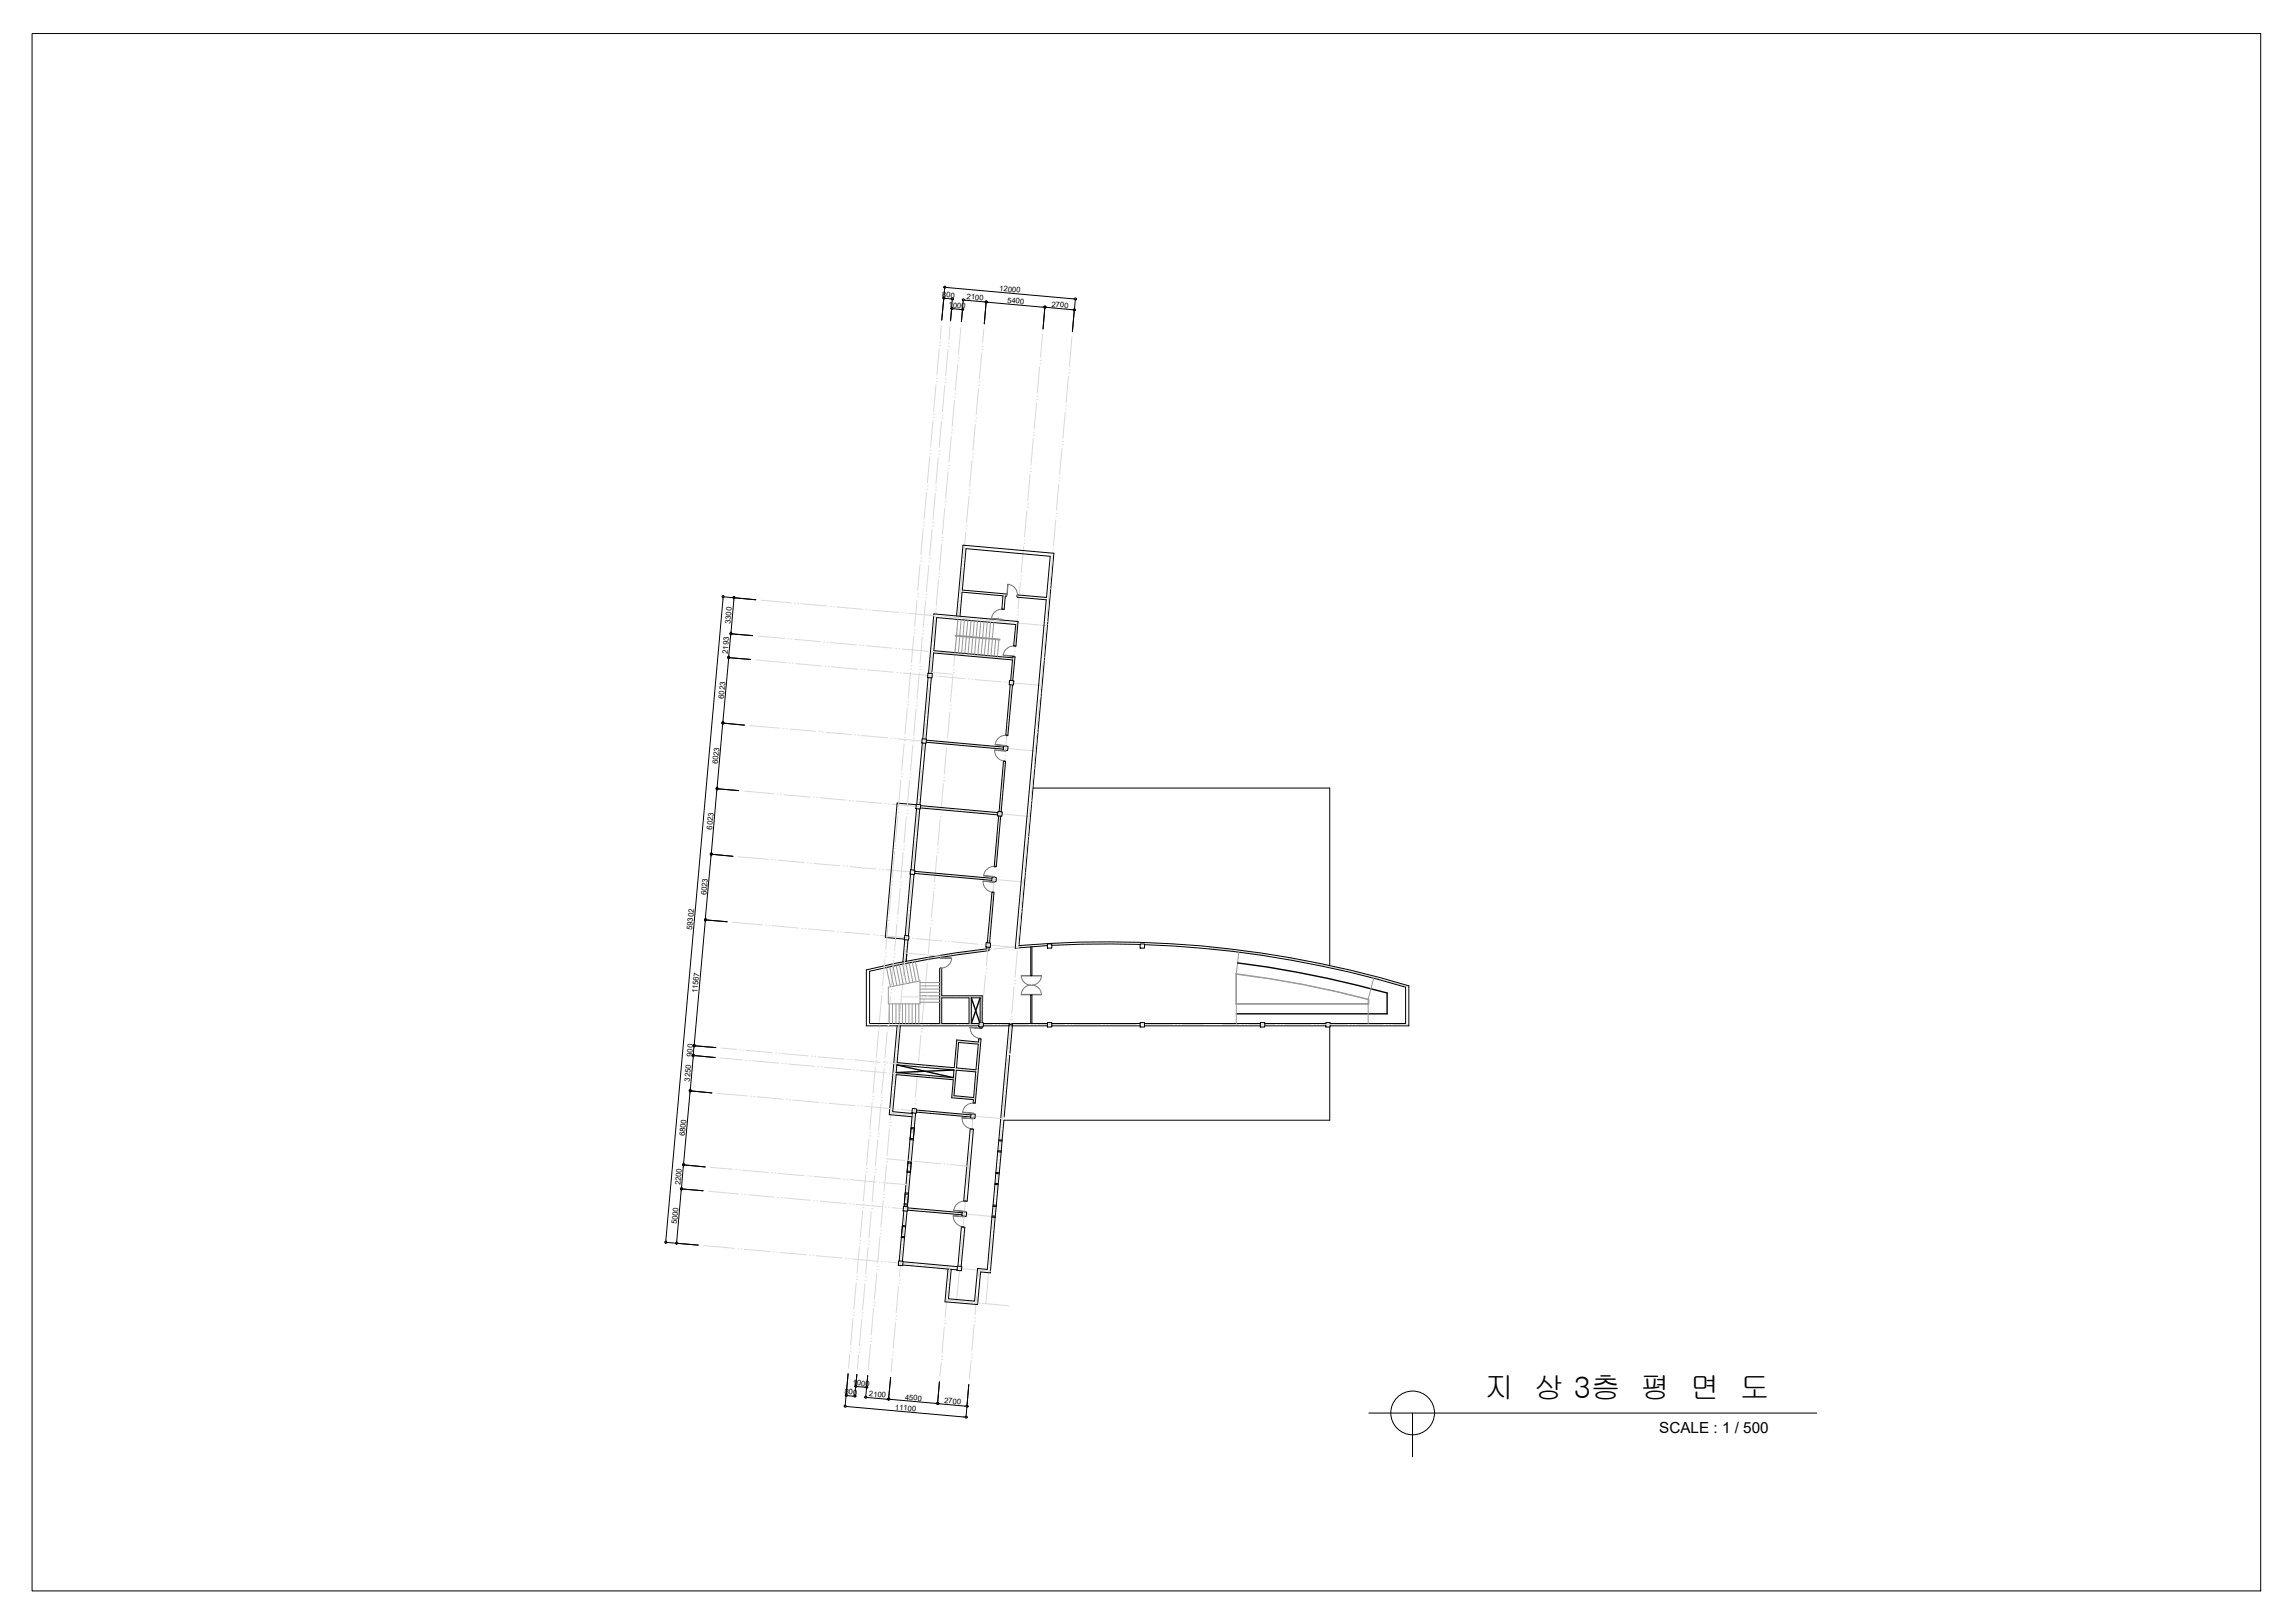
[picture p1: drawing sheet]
<svg xmlns="http://www.w3.org/2000/svg" width="420mm" height="297mm" viewBox="0 0 420 297" stroke-linecap="round" stroke-linejoin="round" font-family="sans-serif">
<defs><g id="words">
<text font-size="5.5" x="271.8" y="255.9">지 상 3층 평 면 도</text>
<text font-size="2.8" x="303.8" y="262.2">SCALE : 1 / 500</text>
<g font-size="1.4">
<text x="183" y="53.3" transform="rotate(5 183 53.3)">12000</text>
<text x="172.5" y="54.4" transform="rotate(4 172.5 54.4)">800</text>
<text x="173.6" y="56.2" transform="rotate(5 173.6 56.2)">1000</text>
<text x="176.9" y="54.7" transform="rotate(5 176.9 54.7)">2100</text>
<text x="184.4" y="55.4" transform="rotate(5 184.4 55.4)">5400</text>
<text x="192.5" y="56.1" transform="rotate(5 192.5 56.1)">2700</text>
<text x="133.3" y="119.7" transform="rotate(-85 133.3 119.7)">2193</text>
<text x="133.7" y="114.2" transform="rotate(-85 133.7 114.2)">3300</text>
<text x="132.5" y="127.9" transform="rotate(-85 132.5 127.9)">6023</text>
<text x="131.4" y="139.9" transform="rotate(-85 131.4 139.9)">6023</text>
<text x="130.4" y="151.8" transform="rotate(-85 130.4 151.8)">6023</text>
<text x="129.3" y="163.9" transform="rotate(-85 129.3 163.9)">6023</text>
<text x="126.7" y="170.2" transform="rotate(-85 126.7 170.2)">59302</text>
<text x="127.7" y="181.8" transform="rotate(-85 127.7 181.8)">11567</text>
<text x="126.3" y="198" transform="rotate(-85 126.3 198)">3250</text>
<text x="126.7" y="193.4" transform="rotate(-85 126.7 193.4)">900</text>
<text x="125.4" y="207.9" transform="rotate(-85 125.4 207.9)">6800</text>
<text x="124.6" y="216.9" transform="rotate(-85 124.6 216.9)">2200</text>
<text x="123.9" y="224.1" transform="rotate(-85 123.9 224.1)">5000</text>
<text x="154.6" y="255.1" transform="rotate(5 154.6 255.1)">800</text>
<text x="156.1" y="253.4" transform="rotate(5 156.1 253.4)">1000</text>
<text x="159.1" y="255.6" transform="rotate(5 159.1 255.6)">2100</text>
<text x="163.8" y="258" transform="rotate(5 163.8 258)">11100</text>
<text x="165.6" y="256.2" transform="rotate(5 165.6 256.2)">4500</text>
<text x="172.8" y="256.8" transform="rotate(5 172.8 256.8)">2700</text>
</g>
</g></defs>
<!-- layer: WALL -->
<g fill="none" stroke="#000" stroke-width=".18">
<path d="M175.1 112.7l1.2-12.9 16.6 1.5-6.4 71.8a191.3 191.3 0 0 1 71.4 7.3v7.3h-14.4M191.6 109.3l-5.3-.4v.4l5.2 .5-5.6 63.7 5.9-.4M191.6 109.4l.7-7.6-15.4-1.4-.7 7.6 8.1 .7-.1 .4h-.1l-.3 2.4h-.4l.2-2.4-7.5-.7-.3 4.4M168.9 136l-1.1 11.2M169.4 136.1l-1 11.1M169.6 135.8l14.1 1.3M169.6 135.5l14.2 1.2M169.9 124l-1 11.2M170 123.2l1-10.8 15.4 1.3-.4 4.5h-.4l.4-3.9-14.5-1.3-.5 6.1 14.4 1.3v-.2h.4l-.4 4.4M170.5 124l-1 11.3M170.6 123.3l.3-3.8 14.5 1.3-.4 3.7M184.9 125.3l-.8 9.2 .4 .1 .9-9.2"/>
<path d="M166.7 160l-1 11.2M167.4 159.9l14.2 1.2M167.5 159.5l14.1 1.2M167.8 147.3l-3.6-.3-2.1 24.6 3.5 .3M167.8 148l-1 11.2M168.4 148l-1 11.3M168.5 147.9l14.2 1.2M168.5 147.4l14.2 1.3M182.8 149.4l-.8 9.1 .4 .1 .8-9.2M182.9 148.5l.8-9.2 .4 .1-.8 9.2M189.1 144.2h54.3v32.5M165.6 172l-.3 4.1"/>
<path d="M166.2 172l-.3 3.9 .1-1.2M167.3 160.1l-1 11.1M172.4 175.2l-.4 .1M180.7 173.4v.3a193.7 193.7 0 0 0-22.1 3.8v10.2h20.6M180.7 172.6l.9-9.3 .4 .1-.8 9.2M181.1 173.4l-.1 .6a192.1 192.1 0 0 0-21.8 3.8v9.5M208.7 172.8h-10.8l-5.3 .2M209.5 172.9a189.9 189.9 0 0 1 47.8 7.8v6.6h-13.8M164.2 194.9l10.5 .9-.2 1.4-10.4-.9zM164.2 187.7l-1.4 16.3 4.2 .4M164.8 187.7l-.6 6.8 10.5 .9 .5-5.1 3.9 .4 .1-.6 .4 .1-1.1 11.7-.3-.1v-.5l-4-.4 .3-3.3-10.4-.9-.7 6.8 3.6 .3M172.4 182.6h5v4.7h-5z"/>
<path d="M175.1 195.9l3.5 .3-.3 4.7-3.6-.4zM175.5 190.8l3.6 .3-.4 4.7-3.6-.3zM179.4 187.9v.2l.4 .1v-.2M179.4 187.1v-4.5h-1.6v4.7h1.4M179.8 187.2v-5h-7.4v-5h-.4v10.1h-12.8M180 187.7h11.8M180 187.3h11.8M184.9 193.1l-1.1 11.3M184.9 192.7l.5-5.2h-.7l-1.8 21.1M192.6 187.3h16.1M192.6 187.7h16.1M209.5 187.3h21.2"/>
<path d="M209.5 187.7h21.2M231.5 187.3h11.2M231.5 187.7h11.2M243.4 188v17h-59.6l-.3 3.7M167 203.7l-1.5 17.1M167.6 203.8l-1.5 17.1M167.8 203.5l9.9 .9M167.8 203.2l9.9 .8M177.6 206.6l.6 .1-1.1 13.1h-.7zM182.1 216.7l-.3 3.9M182.7 210.8l-.4 3.8M182.7 216.8l-.3 3.8"/>
<path d="M183.3 210.9l-.3 3.7M165.3 231.5l9.9 .9M165.3 230.9l10 .9M165.5 221.6l-.9 9.2M165.6 226.5l-.4 4.3M166.1 221.7l-.3 2.7M166.1 221.5l10 .8M166.2 221.1l10 .9M175.4 231.7l.6-7.2 .6 .1-.6 7.2M181.6 222.8l-.9 9.5-1.7-.1-.6 5.9-4.8-.4 .5-5.4M182.2 222.8l-.9 10.2-1.8-.2-.5 6-6-.5 .6-6"/>
</g>
<!-- layer: 0e -->
<g fill="none" stroke="#000" stroke-width=".18">
<path d="M168.8 135.2l.8 .1-.1 .8-.7-.1zM169.9 123.2l.8 .1-.1 .8-.8-.1zM183.8 136.5l.8 .1-.1 .8-.8-.1zM184.8 124.5l.8 .1-.1 .8-.7-.1zM166.7 159.2l.8 .1-.1 .8-.8-.1zM167.8 147.2l.8 .1-.1 .8-.8-.1zM182.7 148.5l.8 .1-.1 .8-.8-.1zM165.6 171.2l.8 .1v.7h-.8zM180.5 172.5l.8 .1v.8l-.8-.1zM181.6 160.5l.8 .1v.8l-.8-.1zM191.8 172.8h.8v.7h-.8zM208.7 172.8h.8v.7h-.8z"/>
<path d="M179.3 187.1l.8 .1-.1 .8-.8-.1zM191.8 187.2h.8v.8h-.8zM208.7 187.2h.8v.8h-.8zM230.7 187.2h.8v.8h-.8zM242.7 187.2h.8v.8h-.8zM167 202.9h.8v.9l-.9-.1zM177.8 203.8l.7 .1v.8l-.8-.1zM164.5 230.8h.8v.8h-.8zM165.4 220.8l.8 .1-.1 .8-.8-.1zM175.3 231.7l.8 .1-.1 .8-.8-.1zM176.2 221.7l.8 .1-.1 .8-.8-.1z"/>
</g>
<!-- layer: CEN -->
<g fill="none" stroke="#d9d9d9" stroke-width=".18">
<path d="M172.3 59.6l-.2 2.5M173.9 59.7l-.2 2.5M175.9 59.9l-.4 5M170.8 77l-.4 4.8M170.8 76.4h.1M170.9 75.8h.1M171.4 70.4l-.5 4.8M171.4 69.9h.1M171.5 69.3h.1M171.9 63.8l-.4 4.8M172 63.2h.1M172.1 62.7h.1"/>
<path d="M172.4 77.1l-.5 4.8M172.5 76.5h.1M172.5 75.9h.1M173 70.6l-.5 4.8M173 70h.1M173.1 69.4h.1M173.6 64l-.5 4.8M173.6 63.4h.1M173.6 62.8h.1M174.1 79.8l-.4 4.8M174.2 79.2h.1M174.3 78.7h.1"/>
<path d="M174.7 73.3l-.4 4.8M174.8 72.7h.1M174.8 72.1h.1M175.3 66.7l-.4 4.8M175.4 66.1h.1M175.4 65.5h.1M178.5 77.7l-.4 4.8M178.6 77.1h.1M178.7 76.5h.1M179.1 71.1l-.4 4.8M179.2 70.5h.1M179.2 69.9h.1"/>
<path d="M179.7 64.6l-.4 4.7M179.8 64h.1M179.8 63.4h.1M180.1 60.2l-.2 2.5M189.2 79.7h.1M189.3 79.1h.1M189.8 73.7l-.5 4.8M189.8 73.2h.1M189.9 72.6h.1M190.3 67.2l-.4 4.7M190.4 66.5h.1M190.4 66h.1"/>
<path d="M190.9 61.2l-.4 4.2M195 75.4l-.4 4.8M195.1 74.8h.1M195.1 74.3h.1M195.6 68.9l-.4 4.8M195.7 68.3h.1M195.7 67.7h.1M196.2 61.7l-.4 5.4M169 96.7l-.4 4.8M169.1 96.1h.1M169.1 95.5h.1M169.6 90.2l-.4 4.8"/>
<path d="M169.7 89.5h.1M169.7 88.9h.1M170.2 83.6l-.4 4.7M170.3 83h.1M170.3 82.4h.1M170.6 96.9l-.4 4.7M170.7 96.3h.1M170.7 95.7h.1M171.2 90.3l-.4 4.8M171.3 89.7h.1M171.3 89.1h.1M171.8 83.7l-.4 4.8"/>
<path d="M171.9 83.1h.1M171.9 82.5h.1M172.4 99.6l-.4 4.8M172.5 99h.1M172.5 98.4h.1M173 93l-.5 4.8M173 92.4h.1M173.1 91.8h.1M173.6 86.4l-.5 4.8M173.6 85.8h.1M173.7 85.2h.1M176.8 97.4l-.4 4.8"/>
<path d="M176.9 96.8h.1M176.9 96.2h.1M177.4 90.8l-.5 4.8M177.4 90.3h.1M177.5 89.7h.1M178 84.3l-.5 4.8M178 83.7h.1M178.1 83.1h.1M187.5 99.4h.1M187.5 98.8h.1M188 93.5l-.4 4.8M188 92.9h.1"/>
<path d="M188.1 92.2h.1M188.6 86.9l-.4 4.8M188.6 86.3h.1M188.7 85.7h.1M189.2 80.3l-.4 4.8M193.3 95.2l-.4 4.7M193.3 94.6h.1M193.4 94h.1M193.8 88.6l-.4 4.8M193.9 88h.1M194 87.4h.1M194.4 82l-.4 4.8"/>
<path d="M194.5 81.4h.1M194.5 80.8h.1M138.8 116.4l4.9 .4M139.3 109.9l5.6 .4M144.3 116.9h.1M144.9 117h.1M145.4 110.4h.1M145.4 117l4.8 .4M146 110.4h.1M146.6 110.5l4.8 .4M150.8 117.5h.1M151.4 117.6h.1"/>
<path d="M152 111h.1M152 117.6l4.8 .4M152.6 111h.1M153.2 111.1l4.8 .4M157.4 118.1h.1M158 118.2h.1M158.6 111.5h.1M158.6 118.2l4.8 .4M159.2 111.6h.1M159.8 111.7l4.7 .4M164 118.7h.1M164.6 118.7h.1"/>
<path d="M165.1 112.1h.1M165.2 118.8l4.8 .4M165.8 112.2h.1M166.4 112.3l4.7 .4M167.3 116.5l-.4 4.7M167.3 115.9h.1M167.4 115.3h.1M167.9 109.9l-.4 4.7M167.9 109.3h.1M168 108.7h.1M168.4 103.3l-.4 4.8M168.5 102.7h.1"/>
<path d="M168.6 102.1h.1M168.9 116.6l-.5 4.8M168.9 116h.1M169 115.4h.1M169.4 110l-.4 4.8M169.5 109.4h.1M169.6 108.8h.1M170 103.5l-.4 4.7M170.1 102.8h.1M170.2 102.2h.1M170.5 119.3h.1M170.6 119.3l-.4 4.8"/>
<path d="M170.7 118.7h.1M170.8 118.1h.1M171.1 119.3h.1M171.2 112.7l-.4 4.8M171.3 112.1h.1M171.3 111.5h.1M171.7 112.7h.1M171.7 119.4l4.8 .4M171.8 106.1l-.4 4.8M171.9 105.5h.1M171.9 104.9h.1M172.3 112.8h.1"/>
<path d="M172.9 112.8l4.8 .5M175 117.1l-.4 4.8M175.1 116.5h.1M175.2 116h.1M175.6 110.6l-.4 4.8M175.7 110h.1M175.8 109.4h.1M176.2 104l-.4 4.8M176.3 103.4h.1M176.3 102.8h.1M177.1 119.8h.1M177.7 119.9h.1"/>
<path d="M178.3 113.3h.1M178.3 119.9l4.9 .5M178.9 113.4h.1M179.5 113.4l4.8 .4M184.9 113.9h.1M185.4 114h.1M185.7 119.8l-.5 4.7M185.7 119.2h.1M185.7 118.6h.1M186.1 114l5.4 .5M186.3 113.2l-.5 4.7M186.3 112.6h.1"/>
<path d="M186.3 112h.1M186.8 106.6l-.4 4.8M186.9 106h.1M186.9 105.4h.1M187.4 100l-.4 4.8M191.5 114.9l-.4 4.8M191.5 114.3h.1M191.6 113.7h.1M192.1 108.3l-.4 4.8M192.1 107.7h.1M192.2 107.1h.1M192.7 101.7l-.4 4.8"/>
<path d="M192.7 101.1h.1M192.8 100.5h.1M137.3 132.8l5.5 .5M138.4 120.8l5.5 .5M143.4 133.4h.1M144 133.4h.1M144.5 121.3h.1M144.6 133.4l4.8 .5M145.1 121.4h.1M145.7 121.5l4.7 .4M150 133.9h.1M150.6 134h.1"/>
<path d="M151 121.9h.1M151.2 134l4.7 .5M151.6 122h.1M152.2 122l4.8 .5M156.5 134.5h.1M157.1 134.6h.1M157.6 122.5h.1M157.7 134.6l4.8 .4M158.2 122.6h.1M158.8 122.6l4.8 .4M163.1 135.1h.1M163.7 135.1h.1"/>
<path d="M164.2 123.1h.1M164.3 135.2l4.8 .4M164.8 123.1h.1M165.4 123.2l4.8 .4M165.5 136.2l-.4 4.8M165.6 135.6h.1M165.6 135h.1M166.1 129.6l-.4 4.8M166.1 129h.1M166.2 128.4h.1M166.7 123l-.4 4.8M166.7 122.4h.1"/>
<path d="M166.8 121.8h.1M167.1 136.3l-.4 4.8M167.2 135.7h.1M167.2 135.1h.1M167.7 129.8l-.4 4.7M167.8 129.2h.1M167.8 128.5h.1M168.3 123.1l-.4 4.8M168.3 122.6h.1M168.4 122h.1M169.4 132.4l-.4 5.1M169.5 131.8h.1"/>
<path d="M169.6 131.2h.1M169.7 135.7h.1M170 125.9l-.4 4.7M170.1 125.3h.1M170.2 124.7h.1M170.3 135.7h.1M170.6 123.1l3.9 .3M170.8 123.7h.1M170.9 135.8l4.8 .4M171.4 123.7h.1M171.9 123.8l4.8 .4M173.3 136.9l-.4 4.7"/>
<path d="M173.3 136.3h.1M173.4 135.7h.1M173.9 130.3l-.4 4.8M173.9 129.7h.1M174 129.1h.1M174.4 123.7l-.4 4.8M174.5 123.1h.1M174.6 122.5h.1M176.3 136.3h.1M176.9 136.3h.1M177.3 124.2h.1M177.4 136.4l4.8 .4"/>
<path d="M177.9 124.3h.1M178.5 124.4l4.8 .4M182.8 136.9h.1M183.4 136.9h.1M183.9 124.8h.1M183.9 139.5l-.4 4.8M184 138.9h.1M184 138.3h.1M184 136.9l5.5 .6M184.5 124.9h.1M184.5 132.9l-.4 4.8M184.5 132.3h.1"/>
<path d="M184.6 131.7h.1M185.1 126.3l-.5 4.8M185.1 125.7h.1M185.1 125l5.5 .4M185.2 125.1h.1M189.3 140h.1M189.8 134.6l-.5 4.8M189.8 134h.1M189.9 133.4h.1M190.3 128.1l-.4 4.7M190.4 127.4h.1M190.4 126.8h.1"/>
<path d="M190.9 121.5l-.4 4.7M191 120.9h.1M191 120.3h.1M135.2 156.8l5.5 .5M136.3 144.8l5.4 .5M141.3 157.3h.1M141.8 157.4h.1M142.3 145.3h.1M142.4 157.4l4.8 .5M142.9 145.4h.1M143.5 145.5l4.8 .4M147.8 157.9h.1"/>
<path d="M148.4 158h.1M148.9 145.9h.1M149 158l4.8 .5M149.5 146h.1M150.1 146l4.8 .4M154.4 158.5h.1M155 158.5h.1M155.5 146.5h.1M155.6 158.6l4.8 .4M156.1 146.6h.1M156.7 146.6l4.7 .4M161 159.1h.1"/>
<path d="M161.6 159.1h.1M162 147.1h.1M162.2 159.2l4.7 .4M162.6 147.2h.1M163.2 147.2l4.8 .4M163.8 155.9l-.4 4.8M163.8 155.3h.1M163.9 154.7h.1M164.4 149.3l-.5 4.8M164.4 148.7h.1M164.5 148.1h.1M164.9 142.7l-.4 4.8"/>
<path d="M165 142.2h.1M165 141.6h.1M165.3 156l-.4 4.8M165.4 155.4h.1M165.5 154.9h.1M165.9 149.5l-.4 4.7M166 148.8h.1M166.1 148.3h.1M166.5 142.9l-.4 4.8M166.6 142.3h.1M166.7 141.7h.1M167.1 159.4h.1"/>
<path d="M167.5 159.7h.1M167.5 154.1l-.4 4.7M167.6 153.5h.1M167.7 152.9h.1M168.1 159.7h.1M168.1 147.5l-.4 4.8M168.2 146.9h.1M168.2 146.3h.1M168.6 147.7h.1M168.7 141.1l-.4 4.6M168.7 159.8l4.8 .4M169.2 147.7h.1"/>
<path d="M169.8 147.8l4.8 .4M171.5 156.6l-.4 4.8M171.6 156h.1M171.6 155.4h.1M172.1 150l-.4 4.8M172.2 149.4h.1M172.2 148.8h.1M172.7 143.4l-.4 4.8M172.7 142.8h.1M172.8 142.2h.1M175.2 148.3h.1M175.8 148.3h.1"/>
<path d="M176.4 148.4l4.8 .4M181.8 148.8h.1M182.4 148.9h.1M182.8 152.2l-.6 6.3M183 148.9l5.5 .5M183.3 146.1l-.3 4.1M183.4 145.5h.1M183.4 144.9h.1M187.5 159.7h.1M188 154.3l-.4 4.8M188 153.8h.1M188.1 153.1h.1"/>
<path d="M188.6 147.7l-.4 4.8M188.6 147.2h.1M188.7 146.6h.1M189.2 141.2l-.4 4.8M189.2 140.6h.1M134.1 168.8l5.5 .5M140.2 169.3h.1M140.8 169.4h.1M141.4 169.4l4.8 .4M146.8 169.9h.1M147.3 170h.1M147.9 170l4.8 .4"/>
<path d="M153.3 170.5h.1M153.9 170.6h.1M154.5 170.6l4.8 .4M159.9 171.1h.1M160.5 171.2h.1M161.1 171.2l4.8 .4M162 175.6l-.4 4.8M162.1 175h.1M162.1 174.4h.1M162.6 169l-.4 4.8M162.6 168.4h.1M162.7 167.9h.1"/>
<path d="M163.2 162.5l-.4 4.8M163.2 161.9h.1M163.3 161.3h.1M163.6 175.8l-.4 4.8M163.6 175.2h.1M163.7 174.5h.1M164.2 169.2l-.4 4.7M164.2 168.6h.1M164.3 168h.1M164.8 162.6l-.4 4.8M164.8 162h.1M164.9 161.4h.1"/>
<path d="M165.3 179.7h.1M165.3 179.2h.1M165.7 174.4l6.5 .6M165.8 173.8l-.4 4.8M165.8 173.2h.1M165.9 172.6h.1M166.4 167.2l-.5 4.8M166.4 166.6h.1M166.5 166h.1M166.5 171.7h.1M166.9 160.6l-.4 4.8M167 160h.1"/>
<path d="M167 175.9l-5.1 1.1M167.1 171.7h.1M167.6 175.8h.1M167.7 171.8l4.8 .4M168.2 175.7h.1M169.8 176.3l-.4 4.8M169.8 175.7h.1M169.9 175.1h.1M170.4 169.7l-.4 4.8M170.4 169.1h.1M170.5 168.5h.1M171 163.2l-.5 4.7"/>
<path d="M171 162.6h.1M171.1 162h.1M172.2 177.2v4.3M173 172.3h.1M173.6 174.8l-4.8 .8M173.6 172.3h.1M174.1 160.3h.1M174.1 174.7h.1M174.2 172.3l4.8 .5M174.7 160.3h.1M174.7 174.6h.1M175.3 160.4l4.8 .4"/>
<path d="M179.6 172.8h.1M180.1 173.9l-4.8 .6M180.2 172.9h.1M180.4 178.5l-.4 4.8M180.5 177.9h.1M180.5 177.3h.1M180.7 173.9h.1M180.7 160.8h.1M180.8 172.9l5.5 .5M181 172l-.4 4.7M181 171.3h.1M181.1 170.7h.1"/>
<path d="M181.3 173.8h.1M181.3 160.9h.1M181.6 165.4l-.4 4.7M181.6 164.8h.1M181.7 164.2h.1M181.9 161l5.5 .4M182 160.7l-.4 4.4M182 160.5l-.2 3.1M185.7 179.5h.1M186.3 174.1l-.5 4.7M186.3 173.4h.1M186.3 172.8h.1"/>
<path d="M186.8 167.5l-.4 4.8M186.9 166.9h.1M186.9 166.3h.1M187.1 173.2l-5.2 .5M187.4 160.9l-.4 4.8M187.5 160.3h.1M221.4 173.5l4.5 .4M226.5 174h.1M227.1 174.1h.1M227.7 174.2l4.5 .6M235.7 175.4l3.9 .7M240.2 176.2h.1"/>
<path d="M240.8 176.4h.1M241.3 176.5l4.7 1M246.6 177.6h.1M247.2 177.8h.1M247.8 177.9l4.6 1.2M253 179.2h.1M253.6 179.4h.1M254.2 179.6l3.7 1M131.9 193.6l4.1 .4M132.1 191.8l2.8 .3M135.5 192.2h.1M136 192.2h.1"/>
<path d="M136.6 194.1h.1M136.6 192.2l4.8 .5M137.2 194.1h.1M137.8 194.1l4.8 .5M142 192.7h.1M142.6 192.8h.1M143.2 194.6h.1M143.2 192.8l4.8 .5M143.7 194.7h.1M144.3 194.7l4.8 .5M148.6 193.3h.1M149.2 193.3h.1"/>
<path d="M149.7 195.2h.1M149.8 193.4l4.8 .4M150.3 195.2h.1M150.9 195.3l4.8 .4M155.2 193.9h.1M155.8 193.9h.1M156.3 195.8h.1M156.4 194l4.7 .4M156.9 195.8h.1M157.5 195.9l4.8 .4M160.3 195.3l-.5 4.8M160.3 194.7h.1"/>
<path d="M160.3 194.1h.1M160.9 188.8l-.5 4.7M160.9 188.2h.1M160.9 187.6h.1M161.4 182.2l-.4 4.8M161.5 181.6h.1M161.5 181h.1M161.7 194.5h.1M161.9 195.5l-.5 4.7M161.9 194.9h.1M162 194.3h.1M162.3 194.5h.1"/>
<path d="M162.4 188.9l-.4 4.8M162.5 188.3h.1M162.5 187.7h.1M162.9 196.4h.1M162.9 194.6l4.8 .4M163 182.3l-.4 4.8M163.1 181.7h.1M163.1 181.1h.1M163.5 196.4h.1M163.5 199.5h.1M163.6 198.9h.1M164 193.5l-.4 4.8"/>
<path d="M164.1 192.9h.1M164.1 196.5l4.8 .4M164.2 192.3h.1M164.6 187.5h3.8M164.6 186.9l-.4 4.8M164.7 186.3h.1M164.7 185.7h.1M165 182.5h3.2M165.2 180.3l-.4 4.8M168 196l-.4 4.8M168.1 195.4h.1M168.1 194.8h.1"/>
<path d="M168.3 195.1h.1M168.6 189.4l-.4 4.8M168.6 188.8h.1M168.7 188.3h.1M168.8 182.5h.1M168.9 195.1h.1M169 187.5h.1M169.2 182.9l-.4 4.8M169.2 182.3h.1M169.3 181.7h.1M169.4 182.5h.1M169.4 197h.1"/>
<path d="M169.5 195.2l4.8 .4M169.6 187.5h.1M170 197h.1M170 182.5h4.8M170.3 187.5h4.7M170.6 197.1l4.1 .3M172.2 182.7h.1M172.2 182.1h.1M172.2 183.3v4.2M174.8 196.6l-.4 4.1 4 .4M174.9 195.9h.1M174.9 195.6h.1"/>
<path d="M174.9 195.3h.1M175.4 182.5h.1M175.5 195.7h.1M175.6 187.5h.1M176 182.5h.1M176.1 195.7l2.8 .3M176.2 187.5h.1M176.6 182.5h3.2M176.8 187.5h4.8M177.6 182.5v5M178.8 196.8l-.4 4.8M178.8 196.2h.1"/>
<path d="M178.9 195.6h.1M179.3 190.9l-4-.4-.4 4.2M179.4 190.1l-.4 4.9M179.6 182.5v5M179.9 185.1l-.3 3M179.9 184.5h.1M179.9 183.9h.1M182.2 187.5h.1M182.8 187.5h.1M183.4 187.5h4.8M184 199.8h.1M184 199.1h.1"/>
<path d="M184.5 193.8l-.4 4.7M184.6 193.2h.1M184.6 192.6h.1M185.1 187.2l-.5 4.8M185.1 186.6h.1M185.2 186h.1M185.7 180.6l-.5 4.8M185.7 180h.1M188.8 187.5h.1M189.4 187.5h.1M190 187.5h4.8M195.4 187.5h.1"/>
<path d="M196 187.5h.1M196.6 187.5h4.9M202 187.5h.1M202.6 187.5h.1M203.2 187.5h4.8M208.6 187.5h.1M209.2 187.5h.1M209.8 187.5h4.8M215.2 187.5h.1M215.8 187.5h.1M216.4 187.5h3.9M223.9 187.5h2.9"/>
<path d="M227.4 187.5h.1M228 187.5h.1M228.6 187.5h4.8M234 187.5h.1M234.6 187.5h.1M235.2 187.5h4.8M240.6 187.5h.1M241.2 187.5h.1M241.8 187.5h4.8M247.2 187.5h.1M247.8 187.5h.1M248.4 187.5h4.8"/>
<path d="M253.8 187.5h.1M254.4 187.5h.1M255 187.5h2.9M129.7 218l5.5 .5M130.1 213.7l4 .3M131.3 200.1l5.5 .5M134.7 214h.1M135.3 214.1h.1M135.8 218.6h.1M135.9 214.2l4.8 .4M136.4 218.6h.1M137 218.7l4.8 .4"/>
<path d="M137.4 200.6h.1M138 200.7h.1M138.6 200.7l4.8 .5M141.3 214.6h.1M141.9 214.7h.1M142.4 219.2h.1M142.5 214.8l4.8 .4M143 219.2h.1M143.6 219.2l4.8 .5M144 201.2h.1M144.6 201.3h.1M145.1 201.3l4.8 .5"/>
<path d="M147.9 215.2h.1M148.4 215.3h.1M149 219.8h.1M149 215.3l4.8 .4M149.5 219.8h.1M150.1 219.8l4.8 .5M150.5 201.8h.1M151.2 201.8h.1M151.8 201.9l4.7 .5M154.4 215.8h.1M155 215.9h.1M155.6 215.9l4.8 .4"/>
<path d="M157.1 202.4h.1M157.7 202.4h.1M158.3 202.5l4.8 .4M158.5 215.1l-.4 4.7M158.6 214.5h.1M158.6 213.9h.1M159.1 208.5l-.4 4.8M159.2 207.9h.1M159.2 207.3h.1M159.7 201.9l-.5 4.8M159.7 201.3h.1M159.8 200.7h.1"/>
<path d="M160.1 215.2l-.4 4.8M160.1 214.6h.1M160.2 214h.1M160.7 208.6l-.4 4.8M160.7 208h.1M160.8 207.4h.1M161 216.4h.1M161.3 202.1l-.4 4.7M161.3 201.5h.1M161.4 200.9h.1M161.6 216.5h.1M161.7 219.8l-.4 4.8"/>
<path d="M161.7 219.2h.1M161.8 218.6h.1M162.2 216.5l4 .3M162.3 213.2l-.4 4.8M162.3 212.6h.1M162.4 212h.1M162.4 212.1l3.3 .3M162.8 206.6l-.4 4.8M162.9 206h.1M163 205.4h.1M163.1 203.8l3.9 .3M163.4 200.1l-.4 4.8"/>
<path d="M163.7 203h.1M164.3 203h.1M164.9 203.1l4.8 .4M166.3 212.4h.1M166.3 215.7l-.5 4.8M166.3 215.1h.1M166.4 214.5h.1M166.9 212.5h.1M166.9 209.2l-.5 4.8M166.9 208.6h.1M166.9 208h.1M167.5 202.6l-.5 4.8"/>
<path d="M167.5 212.6l4.7 .4M167.5 202h.1M167.5 201.4h.1M170.3 203.6h.1M170.8 203.6h.1M171.5 203.7l4.7 .4M172.8 213h.1M173.4 213.1h.1M174 213.1l3.3 .3M176.9 204.1h.1M176.9 218.8l-.6 5.5M177.4 204.2h.1"/>
<path d="M177.5 210.8l-.5 6M178 204.3l5.5 .4M178.2 203.6l-.3 3.7M182.2 219.5h.1M182.3 218.9h.1M182.7 213.5l-.4 4.8M182.8 212.9h.1M182.8 212.3h.1M183.3 206.9l-.4 4.8M183.4 206.3h.1M183.4 205.7h.1M183.9 200.4l-.4 4.7"/>
<path d="M128.8 228l5.7 .5M135.1 228.6h.1M135.7 228.6h.1M136.3 228.6l4.7 .5M141.6 229.1h.1M142.2 229.2h.1M142.8 229.2l4.8 .5M148.2 229.7h.1M148.8 229.7h.1M149.4 229.8l4.8 .5M154.8 230.3h.1M155.4 230.3h.1"/>
<path d="M155.5 220.3h.1M156 230.4l4.8 .4M156.1 220.4h.1M156.7 220.4l4.8 .5M156.7 234.8l-.4 4.8M156.8 234.2h.1M156.8 233.6h.1M157.3 228.2l-.4 4.8M157.4 227.6h.1M157.4 227h.1M157.9 221.6l-.4 4.8M158 221h.1"/>
<path d="M158 220.4h.1M158.4 234.9l-.5 4.8M158.4 234.3h.1M158.4 233.7h.1M158.9 228.3l-.4 4.8M159 227.8h.1M159 227.2h.1M159.5 221.8l-.4 4.8M159.6 221.2h.1M159.6 220.6h.1M159.9 239.5l-.4 4.8M160 238.9h.1"/>
<path d="M160 238.3h.1M160.5 233l-.4 4.7M160.6 232.4h.1M160.6 231.7h.1M161.1 226.4l-.4 4.7M161.1 225.8h.1M161.2 225.2h.1M161.4 230.9h.1M162 230.9h.1M162.1 220.9h.1M162.5 231l4.8 .4M162.7 220.9h.1"/>
<path d="M163.3 221l4.8 .4M164.5 235.5l-.4 4.7M164.6 234.9h.1M164.6 234.3h.1M165.1 228.9l-.4 4.8M165.2 228.3h.1M165.2 227.7h.1M165.7 222.3l-.4 4.8M165.7 221.7h.1M165.8 221.1h.1M167.9 231.5h.1M168.5 231.5h.1"/>
<path d="M168.7 221.5h.1M169.1 231.6l4.8 .4M169.3 221.5h.1M169.9 221.6l4.8 .4M173.3 238l4.8 .4M173.5 236.3l-.5 4.7M173.5 235.7h.1M173.6 235.1h.1M173.8 232l-.2 2.5M174.5 232h.1M175.1 232.1h.1M175.2 222.1h.1"/>
<path d="M175.6 232.6l-.5 5.5M175.7 232h.1M175.7 231.4h.1M175.7 232.2l5.6 .5M175.8 222.1h.1M176.2 226.1l-.4 4.7M176.3 225.5h.1M176.3 224.9h.1M176.4 222.2l5.5 .5M178.7 238.5h.1M178.8 237.2l-.3 3.4M179.2 232.5l-.1 1.2"/>
<path d="M179.3 238.5h.1M179.9 238.5l4.8 .5M181 233.2l-.5 5.4M181 232.6h.1M181.1 232h.1M181.6 226.7l-.5 4.7M181.6 226.1h.1M181.7 225.5h.1M182.1 220.1l-.4 4.7M155.6 247.9l-.3 2.5M155.6 247.3h.1M155.7 246.7h.1"/>
<path d="M156.2 241.3l-.5 4.8M156.2 240.7h.1M156.3 240.2h.1M157.2 248.1l-.2 2.5M157.2 247.5h.1M157.3 246.9h.1M157.8 241.5l-.5 4.8M157.8 240.9h.1M157.8 240.3h.1M159.4 246.1l-.5 4.6M159.4 245.5h.1M159.5 244.9h.1"/>
<path d="M163.4 248.6l-.3 2.5M163.4 248h.1M163.4 247.4h.1M163.9 242.1l-.4 4.7M164 241.4h.1M164 240.8h.1M172.3 249.4l-.2 2.5M172.4 248.8h.1M172.4 248.2h.1M172.9 242.9l-.4 4.8M173 242.2h.1M173 241.6h.1"/>
<path d="M177.8 249l-.4 3.4M177.8 248.4h.1M177.9 247.8h.1M178.3 242.4l-.4 4.8M178.4 241.9h.1M178.5 241.2h.1"/>
</g>
<!-- layer: Ĳ -->
<g fill="none" stroke="#979797" stroke-width=".18">
<path d="M174.9 116.2l8.2 .8v.1l-8.2-.7zM175.1 116.5l-.3 2.9M175.4 113.4l-.3 2.8M175.7 116.5l-.2 3M176 113.4l-.3 2.9M176.3 116.5l-.2 3M176.6 113.5l-.3 2.9M176.9 116.6l-.3 3M177.2 113.5l-.3 2.9M177.5 116.7l-.3 2.9M177.8 113.6l-.3 2.9M178.1 116.7l-.3 3"/>
<path d="M178.4 113.6l-.3 2.9M178.7 116.8l-.3 3M179 113.7l-.3 2.9M179.3 116.8l-.3 3M179.6 113.7l-.3 2.9M179.9 116.9l-.3 2.9M180.2 113.8l-.3 2.9M180.5 116.9l-.3 3M180.7 113.8l-.2 2.9M181.1 117l-.3 3M181.3 113.9l-.2 2.9M181.7 117.1l-.3 2.9"/>
<path d="M181.9 114l-.2 2.8M182.3 117.1l-.3 3M182.9 117.1l-.3 3M162.3 177.1l.7 3.5M162.9 177l.7 3.5M163.5 176.8l.7 3.5M164.1 176.7l.7 3.5M164.7 176.6l.6 3.5M165.3 176.4l.6 3.6M165.8 176.4l.7 3.5M166.4 176.2l.7 3.5M167 176.1l.7 3.6"/>
<path d="M167.6 176l.7 3.5M168.4 179.8h3.6M226.3 178.2a189 189 0 0 1 24.3 4.7v.9h-24.3zM226.3 178.3a175.1 175.1 0 0 1 24.2 4.7v.7h-24.2zM226.8 174.3l-.5 3.9M251.5 179l-1 3.9M162.6 180.7l5.8-1.2v4.2h-5.8zM162.8 183.7v3.6M163.4 183.7v3.6M164 183.7v3.6M164.6 183.7v3.6M165.2 183.7v3.6"/>
<path d="M165.8 183.7v3.6M166.4 183.7v3.6M167 183.7v3.6M167.6 183.7v3.6M168.2 183.7v3.6M168.4 181.6h3.6M168.4 183.4h3.6M168.4 182.8h3.6M168.4 182.2h3.6M168.4 181h3.6M168.4 180.4h3.6M226.3 183.8v3.5"/>
<path d="M250.5 183.8v3.5"/>
</g>
<!-- layer: DOOR -->
<g fill="none" stroke="#757575" stroke-width=".18">
<path d="M181.5 113.2l1.9 .2-1.9-.2zM183.4 113.4l.1 .1h-.2zM183.6 111.5a1.88 1.88 0 0 0-2.1 1.7M183.6 111.5h-.1h.2l-.1 .1M183.7 119.9l1.8 .2-1.9-.1zM184.3 108.8v.2zM184.5 106.9l-.2 1.9zM184.6 106.9a1.88 1.88 0 0 1 1.6 2.1M185.7 118.2h.2v.1a1.77 1.77 0 0 0-2.2 1.6M186.2 109l.1 .2h-.2zM182.1 137.2l1.9 .3zM182.1 137.3a1.88 1.88 0 0 0 1.7 2"/>
<path d="M182.2 136.3l1.9 .2zM183.9 139.2l.1 .2h-.2l.1-.1M184 137.3l.2 .2zM184.1 136.5l.2 .1zM184.2 134.6a1.88 1.88 0 0 0-2 1.6M184.3 134.6h-.1h.2l-.1 .1M185.6 120.1l.1 .1h-.2zM182.1 158.6a1.88 1.88 0 0 0-2 1.6M182.1 158.6v-.1l.2 .1-.2 .1M172.1 175.3h.2zM172.2 177.1l-.1 .1h.2h-.1M172.3 175.3l1.9 .1z"/>
<path d="M174.2 175.3a1.88 1.88 0 0 1-1.9 1.9M180 161.2l1.8 .3zM180 161.3a1.88 1.88 0 0 0 1.7 2M180.1 160.2l1.8 .3zM181.7 163.3l.2-.1v.2zM181.8 161.3l.3 .2zM181.9 160.5h.2zM187 178.6h1.7l-1.7-.1a1.76 1.76 0 0 0 1.7 1.8 1.76 1.76 0 0 0-1.7 1.8h1.7l-1.7-.1M188.7 178.5l.2 .1zM190.7 178.6h-1.8l1.8-.1a1.76 1.76 0 0 1-1.8 1.8 1.76 1.76 0 0 1 1.8 1.8h-1.8l1.8-.1M177.6 188l1.9 .2zM177.6 188.1a1.88 1.88 0 0 0 1.7 1.9"/>
<path d="M179.4 190l.1 .2-.1-.1M179.5 188.1h.1v.2zM188.7 182l.2 .1zM188.8 182l.1 .1h-.2zM176.1 204.6l1.9 .2zM176.1 204.6a1.88 1.88 0 0 0 1.8 2M176.2 203.5l1.9 .3zM176.7 219.8a1.88 1.88 0 0 0-2.1 1.7M176.7 219.8h-.1h.3v.1h-.2M177.9 206.5l.1 .2-.2-.1h.1M178 204.6l.2 .2zM178.1 203.8h.2z"/>
<path d="M178.3 201.9a1.88 1.88 0 0 0-2.1 1.6M178.3 201.9v-.1l.2 .1-.2 .1M174.5 222.5l1.9 .2zM174.5 222.5a1.88 1.88 0 0 0 1.7 2M174.6 221.5l1.9 .2zM176.3 224.5l.1 .1h-.2l.1-.1M176.4 222.6h.2v.1zM176.5 221.7h.2z"/>
</g>
<!-- layer: WIN -->
<g fill="none" stroke="#000" stroke-width=".18">
<path d="M188.7 173.3v5.2h.2v-5.2M188.7 187.3v-5.2h.2v5.2M165.7 218.3l.7 .1-.3 2.2-.5-.1zM165.7 218.5l.6 .1M166.1 214.3l.6 .1M166.2 212.6l.6 .1-.1 1.9-.6-.1zM166.2 212.9h.6M166.6 208.4h.6M166.8 206.5l.6 .1M166.8 206.4h.6l-.2 2.2h-.6zM182.1 216.6h.6M182.3 214.6h.7l-.3 2.2-.6-.1z"/>
<path d="M182.3 214.8h.6M182.7 210.6l.6 .1M182.9 208.6l.6 .1-.2 2.2-.6-.1zM182.9 208.8h.6M165 226.3l.6 .1M165.2 224.5h.6M165.2 224.3l.6 .1-.2 2.1h-.6zM165.6 220.3h.5M181.6 222.5l.6 .1M181.8 220.8h.6M181.8 220.6h.6l-.2 2.2h-.6z"/>
</g>
<!-- layer: 0 -->
<path d="M226.6 176.2a195.6 195.6 0 0 1 27.3 5.5v3.8h-27.6M164.2 194.9l10.3 2.3M174.7 195.8l-10.6 .5M177.8 182.6l1.6 4.5M179.4 182.6l-1.6 4.7" fill="none" stroke="#000" stroke-width=".25"/>
<!-- layer: SHEET -->
<path d="M5.9 6.1h408v285.1h-408z" fill="none" stroke="#000" stroke-width=".18"/>
<!-- layer: DIM -->
<g fill="none" stroke="#000" stroke-width=".18">
<path d="M173 52.6l-.6 6M173.2 54.6l.8 .1M173.3 52.6l23.2 2.1M174.4 54.7l-.4 4 .2-2.2M174.6 56.5l1.2 .1M176.3 54.9l-.3 4 .2-2.3M176.8 54.9l3.4 .3M180.5 55.3l-.3 4M181 55.3l9.9 .9M191.3 56.2l-.3 4M191.7 56.3l4.6 .4M196.9 54.7l-.6 6 .4-4"/>
<path d="M132.4 109.2l6 .6-4-.4M132.4 109.6l-10.5 117.3M133.8 116.4l-.4 3.6M133.8 116l4 .3M134.4 109.8l-.6 5.8M132.3 132.8l-1 11.1M132.3 132.3l4 .4M133.4 120.4l4 .3M133.4 120.7l-1 11.3M130.2 156.8l-1.1 11.1M130.2 156.3l4 .4M131.2 144.7l-1 11.3"/>
<path d="M131.3 144.4l3.9 .3M129.1 168.7l-2 22.3M129.1 168.4l4 .3M126.4 199.6l3.9 .4M126.9 193.6l-.5 5.7M126.9 193.2l4 .3M127 191.8l-.1 1M127.1 191.4l3.9 .3M124.7 218l-.8 9.2M124.7 217.6l4 .3M125.1 213.6l-.3 3.6M125.1 213.2l4 .4"/>
<path d="M126.3 200.1l-1.1 12.7M121.9 227.4l5.9 .5M154.9 255.4l.4-4-.6 6M155.1 257.4l21.3 1.9M155.3 255.4l.8 .1M156.7 253.7l.2-2.2-.4 4.1M157 253.8l1.3 .1M158.7 253.9l.2-2.1-.4 3.9M158.9 255.8l3.4 .3M163.1 252.1l-.4 4M163.1 256.1l8.1 .7M172 252.9l-.4 4"/>
<path d="M172 256.9l4.6 .4M177.4 253.4l-.5 6M250.6 258.6h82M258.6 258.6v8"/>
<circle cx="258.6" cy="258.6" r="4"/>
</g>
<!-- layer: 0 -->
<g fill="none" stroke="#000" stroke-width=".18">
<path d="M173 54.6h.2M173.2 52.6h.1M174 54.7h.2M174.4 56.5h.2M175.8 56.6h.2M176.6 54.9h.2M180.2 55.2h.2M180.7 55.3h.3M190.9 56.2h.2M191.5 56.3h.2M196.3 56.7h.2M196.5 54.7h.2"/>
<path d="M132.4 109.4v.2M133.4 120v.1M133.8 116.2v.2M133.8 115.6v.2M134.4 109.6v.2M132.3 132.5v.3M132.4 132v.2M133.4 120.6v.1M130.2 156.5v.3M130.2 156v.1M131.3 144.5l-.1 .2M131.3 143.9v.2"/>
<path d="M129.1 168.5v.2M129.1 167.9v.2M126.3 199.9v.2M126.4 199.3v.2M126.9 193.4v.2M126.9 192.8v.2M127.1 191.6l-.1 .2M127.1 191v.2M124.7 217.8v.2M124.8 217.2v.2M125.1 213.4v.2M125.2 212.8v.2"/>
<path d="M121.9 226.9v.3M123.9 227.2v.1M154.9 257.4h.2M155.1 255.4h.2M156.1 255.5h.2M156.9 253.7l.1 .1M158.3 253.9h.1M158.7 255.7l.2 .1M162.3 256.1h.2M162.9 256.1h.2M171.2 256.8l.2 .1M171.9 256.9h.1"/>
<path d="M176.4 259.3h.2M176.6 257.3h.2"/>
<circle cx="172.8" cy="54.5" r=".19"/>
<circle cx="173" cy="52.6" r=".19"/>
<circle cx="174.3" cy="56.5" r=".19"/>
<circle cx="174.4" cy="54.7" r=".19"/>
<circle cx="176.2" cy="56.6" r=".19"/>
<circle cx="176.4" cy="54.9" r=".19"/>
<circle cx="180.6" cy="55.3" r=".19"/>
<circle cx="191.3" cy="56.2" r=".19"/>
<circle cx="196.7" cy="56.7" r=".19"/>
<circle cx="196.9" cy="54.7" r=".19"/>
<circle cx="132.4" cy="109.2" r=".19"/>
<circle cx="133.8" cy="116" r=".19"/>
<circle cx="134.4" cy="109.4" r=".19"/>
<circle cx="132.3" cy="132.3" r=".19"/>
<circle cx="133.4" cy="120.3" r=".19"/>
<circle cx="130.2" cy="156.3" r=".19"/>
<circle cx="131.3" cy="144.3" r=".19"/>
<circle cx="129.2" cy="168.3" r=".19"/>
<circle cx="126.4" cy="199.6" r=".19"/>
<circle cx="126.9" cy="193.1" r=".19"/>
<circle cx="127.1" cy="191.4" r=".19"/>
<circle cx="124.8" cy="217.6" r=".19"/>
<circle cx="125.1" cy="213.2" r=".19"/>
<circle cx="121.9" cy="227.4" r=".19"/>
<circle cx="123.9" cy="227.5" r=".19"/>
<circle cx="154.7" cy="257.4" r=".19"/>
<circle cx="154.9" cy="255.4" r=".19"/>
<circle cx="156.5" cy="255.5" r=".19"/>
<circle cx="156.7" cy="253.7" r=".19"/>
<circle cx="158.5" cy="255.7" r=".19"/>
<circle cx="158.7" cy="253.9" r=".19"/>
<circle cx="162.7" cy="256.1" r=".19"/>
<circle cx="171.7" cy="256.9" r=".19"/>
<circle cx="176.9" cy="259.4" r=".19"/>
<circle cx="177" cy="257.4" r=".19"/>
</g>
<use href="#words"/>
</svg>
